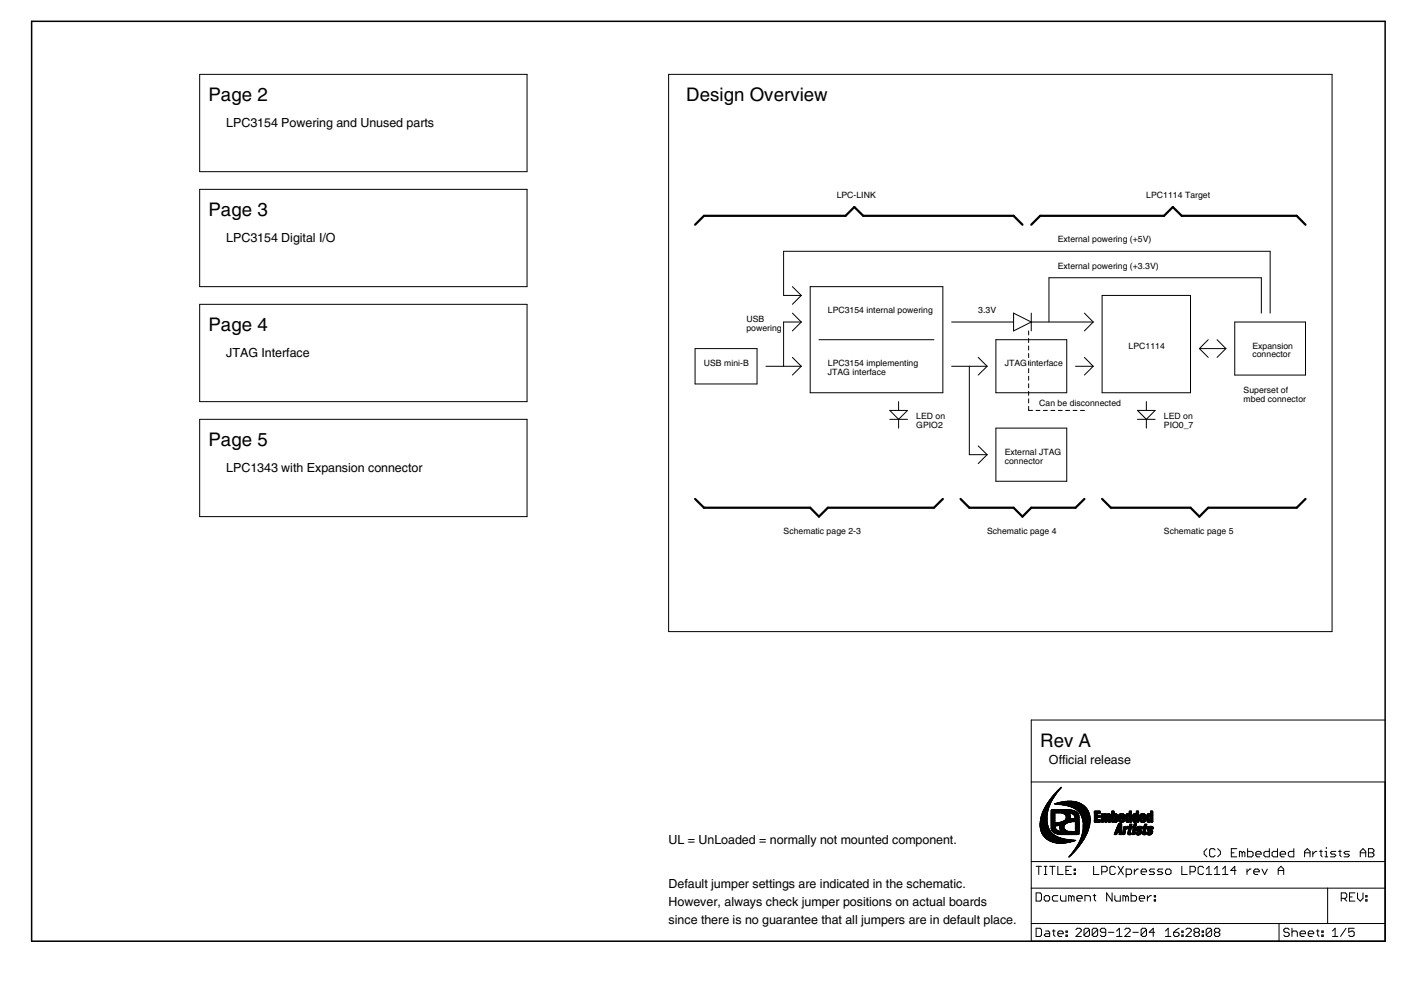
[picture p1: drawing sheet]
<svg xmlns="http://www.w3.org/2000/svg" width="297mm" height="210mm" viewBox="0 0 297 210" stroke-linecap="round" stroke-linejoin="round" font-family="sans-serif">
<defs><g id="words">
<g font-size="4.5">
<text x="43.7" y="21.1">Page 2</text>
<text x="143.8" y="21.1">Design Overview</text>
<text x="43.7" y="45.2">Page 3</text>
<text x="43.7" y="69.3">Page 4</text>
<text x="43.7" y="93.4">Page 5</text>
<text x="217.9" y="156.4">Rev A</text>
</g>
<g font-size="3">
<text x="47.4" y="26.7">LPC3154 Powering and Unused parts</text>
<text x="47.4" y="50.8">LPC3154 Digital I/O</text>
<text x="47.4" y="74.9">JTAG Interface</text>
<text x="47.4" y="99">LPC1343 with Expansion connector</text>
<text x="219.7" y="160.1">Official release</text>
<text x="140.1" y="176.8">UL = UnLoaded = normally not mounted component.</text>
<text x="140.1" y="189.8">However, always check jumper positions on actual boards</text>
<text x="140.1" y="186">Default jumper settings are indicated in the schematic.</text>
<text x="140.1" y="193.5">since there is no guarantee that all jumpers are in default place.</text>
</g>
<g font-size="2.1">
<text x="175.3" y="41.5">LPC-LINK</text>
<text x="240.1" y="41.5">LPC1114 Target</text>
<text x="221.6" y="50.8">External powering (+5V)</text>
<text x="221.6" y="56.3">External powering (+3.3V)</text>
<text x="173.4" y="65.6">LPC3154 internal powering</text>
<text x="204.9" y="65.6">3.3V</text>
<text x="156.4" y="69.3">powering</text>
<text x="156.4" y="67.5">USB</text>
<text x="147.5" y="76.7">USB mini-B</text>
<text x="173.4" y="76.7">LPC3154 implementing</text>
<text x="210.5" y="76.7">JTAG interface</text>
<text x="236.4" y="73">LPC1114</text>
<text x="262.4" y="73">Expansion</text>
<text x="262.4" y="74.9">connector</text>
<text x="173.4" y="78.6">JTAG interface</text>
<text x="260.5" y="82.3">Superset of</text>
<text x="191.9" y="87.8">LED on</text>
<text x="191.9" y="89.7">GPIO2</text>
<text x="217.7" y="85.1">Can be disconnected</text>
<text x="243.8" y="87.8">LED on</text>
<text x="243.8" y="89.7">PIO0_7</text>
<text x="260.5" y="84.1">mbed connector</text>
<text x="210.5" y="95.3">External JTAG</text>
<text x="210.5" y="97.1">connector</text>
<text x="164.1" y="111.9">Schematic page 2-3</text>
<text x="206.8" y="111.9">Schematic page 4</text>
<text x="243.8" y="111.9">Schematic page 5</text>
</g>
</g></defs>
<path d="M6.6 4.5v192.7zM6.6 4.5h283.6zM290.2 4.5v192.7zM6.6 197.2h283.6z" fill="#000" stroke="#000" stroke-width=".32"/>
<g fill="#000" stroke="#000" stroke-width=".21">
<path d="M41.8 15.6h68.6zM110.4 15.6v20.4zM140.1 15.6h138.9zM279 15.6v116.7zM41.8 39.7h68.6zM41.8 15.6v20.4zM110.4 39.7v20.3zM41.8 36h68.6zM164.1 52.6v9.3zM219.7 58.2h44.5zM164.1 52.6h102zM41.8 39.7v20.3z"/>
<path d="M41.8 63.8h68.6zM41.8 60h68.6zM110.4 63.8v20.3zM145.6 73h13zM158.6 73v7.4zM160.4 76.7h3.7zM164.1 76.7h3.8zM164.1 67.5v9.2zM164.1 67.5h3.8zM164.1 61.9h3.8zM166 74.9l1.9 1.8zM166 78.6l1.9-1.9z"/>
<path d="M166 65.6l1.9 1.9zM167.9 67.5l-1.9 1.8zM166 60l1.9 1.9zM166 63.8l1.9-1.9zM169.7 60v22.3zM171.6 71.2h24zM169.7 60h27.8zM199.3 67.5h13zM199.3 76.7h3.8zM203.1 76.7h3.7zM203.1 76.7v18.5zM204.9 74.9l1.9 1.8z"/>
<path d="M204.9 78.6l1.9-1.9zM208.6 71.2h14.9zM212.3 65.6l3.7 1.9zM212.3 67.5v1.8zM212.3 65.6v1.9zM212.3 69.3l3.7-1.8zM215.5 69.3v.9zM215.5 70.9v.9zM215.5 72.5v.8zM215.5 74.1v.8zM215.5 75.6v.9zM215.5 77.2v.9z"/>
<path d="M215.5 78.8v.9zM216 67.5h13zM216 67.5v1.8zM216 65.6v1.9zM219.7 58.2v9.3zM223.5 71.2v11.1zM225.3 76.7h3.7zM227.2 65.6l1.8 1.9zM229 67.5l-1.8 1.8zM227.2 74.9l1.8 1.8zM229 76.7l-1.8 1.9zM230.9 61.9v20.4z"/>
<path d="M230.9 61.9h18.5zM251.2 73h5.6zM253.1 71.2l-1.9 1.8zM251.2 73l1.9 1.9zM255 71.2l1.8 1.8zM256.8 73l-1.8 1.9zM258.7 67.5h14.8zM258.7 67.5v11.1zM264.2 58.2v7.4zM266.1 52.6v13zM273.5 67.5v11.1zM258.7 78.6h14.8z"/>
<path d="M41.8 63.8v20.3zM41.8 87.8h68.6zM41.8 84.1h68.6zM110.4 87.8v20.4zM145.6 73v7.4zM145.6 80.4h13zM169.7 82.3h27.8zM186.4 86h1.8zM188.2 84.1v1.9zM188.2 86h1.9zM186.4 86l1.8 1.8zM186.4 87.8h1.8z"/>
<path d="M188.2 87.8h1.9zM188.2 87.8v1.9zM190.1 86l-1.9 1.8zM197.5 60v22.3zM203.1 95.2h3.7zM204.9 93.4l1.9 1.8zM206.8 95.2l-1.9 1.9zM208.6 71.2v11.1zM208.6 89.7h14.9zM215.5 80.4v.8zM215.5 82v.8zM215.5 83.5v.9z"/>
<path d="M215.5 85.1v.9zM215.5 86h.8zM217 86h.8zM218.6 86h.8zM220.1 86h.9zM221.7 86h.8zM223.2 86h.8zM208.6 82.3h14.9zM223.5 89.7v11.1zM224.8 86h.8zM226.3 86h.9zM230.9 82.3h18.5z"/>
<path d="M238.3 86h1.8zM240.1 84.1v1.9zM240.1 86h1.9zM238.3 86l1.8 1.8zM238.3 87.8h1.8zM240.1 87.8h1.9zM240.1 87.8v1.9zM242 86l-1.9 1.8zM249.4 61.9v20.4zM41.8 87.8v20.4zM41.8 108.2h68.6zM208.6 89.7v11.1z"/>
<path d="M208.6 100.8h14.9zM140.1 15.6v116.7zM140.1 132.3h138.9zM216 150.8h74.2zM216 150.8v13zM252.2 178.4v.5zM252.2 178.4l.6-.6zM252.2 178.9l.6 .6zM253.4 178.1v1.1zM253.4 179.2l.3 .3zM253.7 177.8l-.3 .3zM253.7 179.5h.5z"/>
<path d="M253.7 177.8h.5zM254.2 179.5l.3-.3zM254.2 177.8l.3 .3zM255.1 179.5l.6-.6zM255.7 178.4v.5zM255.1 177.8l.6 .6zM257.9 177.8v1.7zM257.9 179.5h1.2zM257.9 178.6h.6zM257.9 177.8h1.2zM259.6 178.4v1.1zM259.6 178.4h.3z"/>
<path d="M259.9 178.4l.3 .2zM260.2 178.6v.9zM260.2 178.6l.3-.2zM260.5 178.4l.3 .2zM260.8 178.6v.9zM261.3 177.8v1.7zM261.3 179.5h.9zM262.2 179.5l.3-.3zM261.3 178.4h.9zM262.5 178.6v.6zM262.2 178.4l.3 .2zM263.1 178.6v.6z"/>
<path d="M263.3 178.4l-.2 .2zM263.1 179.2l.2 .3zM263.3 178.4h.6zM263.3 179.5h.6zM263.9 178.4l.3 .2zM264.2 178.6v.3zM263.1 178.9h1.1zM264.8 178.6v.6zM264.8 178.6l.2-.2zM264.8 179.2l.2 .3zM265 178.4h.9zM265.9 177.8v1.7z"/>
<path d="M265 179.5h.9zM266.5 178.6v.6zM266.7 178.4l-.2 .2zM266.5 179.2l.2 .3zM266.7 178.4h.9zM267.6 177.8v1.7zM266.7 179.5h.9zM268.2 178.6v.6zM268.2 178.6l.3-.2zM268.2 179.2l.3 .3zM268.5 178.4h.5zM268.5 179.5h.5z"/>
<path d="M269 178.4l.3 .2zM269.3 178.6v.3zM268.2 178.9h1.1zM269.9 178.6v.6zM269.9 178.6l.3-.2zM269.9 179.2l.3 .3zM270.2 178.4h.8zM271 177.8v1.7zM270.2 179.5h.8zM273.3 178.4v1.1zM273.9 177.8l-.6 .6zM273.3 178.6h1.1z"/>
<path d="M273.9 177.8l.5 .6zM274.4 178.4v1.1zM275 178.4v1.1zM275 178.9l.6-.5zM275.6 178.4h.2zM276.4 178.4h.6zM276.7 178.1v1.1zM276.7 179.2l.3 .3zM277.6 178.4h.2zM277.6 179.5h.5zM277.8 178.4v1.1zM277.8 177.5v.3z"/>
<path d="M278.7 179.5h.8zM279 178.4l-.3 .2zM278.7 178.6l.3 .3zM279 178.4h.8zM279.8 179.2l-.3 .3zM279 178.9h.5zM279.5 178.9l.3 .3zM280.4 178.4h.6zM280.7 178.1v1.1zM280.7 179.2l.3 .3zM281.5 179.5h.9zM281.8 178.4l-.3 .2z"/>
<path d="M281.5 178.6l.3 .3zM281.8 178.4h.9zM282.4 179.5l.3-.3zM281.8 178.9h.6zM282.4 178.9l.3 .3zM284.9 178.4v1.1zM284.9 178.4l.6-.6zM284.9 178.6h1.2zM285.5 177.8l.6 .6zM286.1 178.4v1.1zM286.7 177.8v1.7zM286.7 177.8h.8z"/>
<path d="M286.7 178.6h.8zM287.5 177.8l.3 .3zM287.5 178.6l.3 .3zM286.7 179.5h.8zM287.8 178.1v.3zM287.8 178.4l-.3 .2zM287.8 178.9v.3zM287.5 179.5l.3-.3zM216 163.8h74.2zM290.2 163.8v16.7zM216 197.2h51.9zM216 193.5v3.7z"/>
<path d="M216 193.5h51.9zM216 186.1v7.4zM216 180.5v5.6zM216 180.5h74.2zM216 163.8v16.7zM217 194.5v1.7zM217 196.2h.9zM217 181.5h1.2zM217 187v1.8zM217 188.8h.9zM217.6 181.5v1.7zM218.2 195.9l-.3 .3z"/>
<path d="M217 194.5h.9zM218.2 188.5l-.3 .3zM217 187h.9zM218.2 194.8v1.1zM217.9 194.5l.3 .3zM218.2 187.3v1.2zM217.9 187l.3 .3zM218.7 195.9l.3-.3zM218.7 183.2h.6zM218.7 181.5h.6zM218.7 187.9v.6zM218.7 188.5l.3 .3z"/>
<path d="M219 195h.6zM218.7 195.9l.3 .3zM219 195.6h.9zM219 181.5v1.7zM219 188.8h.6zM218.7 187.9l.3-.3zM219.6 195l.3 .3zM219.9 188.5l-.3 .3zM219 187.6h.6zM219.9 195.3v.9zM219 196.2h.9zM219.9 181.5h1.1z"/>
<path d="M219.9 187.9v.6zM219.6 187.6l.3 .3zM220.5 195h.5zM220.5 181.5v1.7zM220.5 187.9v.6zM220.5 188.5l.2 .3zM220.7 194.8v1.1zM220.7 195.9l.3 .3zM220.7 187.6l-.2 .3zM220.7 188.8h.9zM221.6 195.3v.6zM221.9 195l-.3 .3z"/>
<path d="M221.6 181.5v1.7zM221.6 183.2h1.1zM220.7 187.6h.9zM221.6 195.9l.3 .3zM221.9 195h.5zM222.1 187.6v.9zM222.1 188.5l.3 .3zM221.9 196.2h.5zM222.4 195l.3 .3zM222.4 188.8h.9zM222.7 195.3v.3zM221.6 195.6h1.1z"/>
<path d="M223.3 195h.3zM223.3 195v.3zM223.3 195.9h.3zM223.3 195.9v.3zM223.3 181.5v1.7zM223.3 183.2h1.1zM223.3 182.4h.6zM223.3 187.6v1.2zM223.6 195v.3zM223.3 195.3h.3zM223.6 195.9v.3zM223.3 196.2h.3z"/>
<path d="M223.9 187.6v1.2zM223.9 187.6h.3zM224.2 187.6l.2 .3zM223.3 181.5h1.1zM224.4 187.9v.9zM224.4 187.9l.3-.3zM224.7 187.6l.3 .3zM225 182.1h.3zM225 182.1v.3zM225 182.9h.3zM225 182.9v.3zM225 187.9v.9z"/>
<path d="M225.3 182.1v.3zM225 182.4h.3zM225.3 182.9v.3zM225 183.2h.3zM226.5 195l-1.1 1.2zM225.6 187.9v.6zM225.6 187.9l.2-.3zM225.7 194.5l-.3 .3zM225.6 188.5l.2 .3zM225.8 187.6h.6zM225.7 194.5h.5zM225.8 188.8h.6z"/>
<path d="M226.4 187.6l.3 .3zM225.4 196.2h1.1zM226.5 194.8v.2zM226.2 194.5l.3 .3zM226.7 187.9v.3zM225.6 188.2h1.1zM227.1 194.8v1.1zM227.1 194.8l.3-.3zM227.1 195.9l1.1-1.1zM227.3 187.6v1.2zM227.3 187.6h.8zM227.4 194.5h.5z"/>
<path d="M227.1 195.9l.3 .3zM227.9 194.5l.3 .3zM227.4 196.2h.5zM228.1 187.6l.3 .3zM228.2 194.8v1.1zM228.2 195.9l-.3 .3zM228.4 187.9v.9zM228.8 194.8v1.1zM229.1 194.5l-.3 .3zM228.8 195.9l1.1-1.1zM229 187.6h.6zM229.1 194.5h.5z"/>
<path d="M228.8 195.9l.3 .3zM229.1 181.5v1.7zM229.1 183.2h1.1zM229.3 187.3v1.2zM229.3 188.5l.3 .3zM229.6 194.5l.3 .3zM229.1 196.2h.5zM229.9 194.8v1.1zM229.9 195.9l-.3 .3zM230.5 195.9l.3 .3zM230.5 194.8v.2zM230.5 195l.3 .3z"/>
<path d="M230.8 196.2h.6zM230.8 194.5l-.3 .3zM230.8 195.3h.8zM230.8 181.5v1.7zM230.8 181.5h.8zM231.6 195.9l-.2 .3zM230.8 194.5h.6zM231.6 194.8v1.1zM231.4 194.5l.2 .3zM231.6 181.5l.3 .3zM230.8 182.6h.8zM231.8 187v1.8z"/>
<path d="M231.8 187l1.2 1.8zM231.9 181.8v.6zM231.9 182.4l-.3 .2zM232.2 195.3h1.1zM232.5 181.8v1.1zM232.5 182.9l.3 .3zM232.8 181.5l-.3 .3zM232.8 183.2h.5zM233 187v1.8zM232.8 181.5h.5zM233.6 182.9l-.3 .3zM233.5 187.6v.9z"/>
<path d="M233.5 188.5l.3 .3zM233.3 181.5l.3 .3zM233.8 188.8h.9zM233.9 195l.6-.5zM233.9 196.2h1.1zM234.2 181.5l1.1 1.7zM234.5 194.5v1.7zM234.7 187.6v1.2zM235.2 187.6v1.2zM235.2 187.6h.3zM235.3 181.5l-1.1 1.7zM235.5 187.6l.3 .3z"/>
<path d="M235.6 196.2l1.1-1.2zM235.8 187.9v.9zM235.8 187.9l.3-.3zM235.9 194.5l-.3 .3zM235.9 182.1v1.7zM235.9 182.1h.8zM236.1 187.6l.3 .3zM236.4 187.9v.9zM235.9 194.5h.6zM235.6 196.2h1.1zM236.7 194.8v.2zM236.5 194.5l.2 .3z"/>
<path d="M236.7 182.1l.3 .3zM235.9 183.2h.8zM236.9 187v1.8zM236.9 188.8h.9zM237 182.4v.5zM237 182.9l-.3 .3zM237.3 195.3h1.2zM237.6 182.1v1.1zM237.6 182.6l.6-.5zM238.1 188.5l-.3 .3zM236.9 187.6h.9zM238.1 187.9v.6z"/>
<path d="M237.8 187.6l.3 .3zM238.2 182.1h.3zM238.7 187.9v.6zM238.7 187.9l.2-.3zM238.7 188.5l.2 .3zM238.9 187.6h.6zM239 194.8v1.1zM239.3 194.5l-.3 .3zM239 195.9l1.2-1.1zM239 182.4v.5zM239.3 182.1l-.3 .3zM239.3 194.5h.6z"/>
<path d="M239 195.9l.3 .3zM239 182.9l.3 .3zM239.3 182.1h.6zM238.9 188.8h.6zM239.5 187.6l.3 .3zM239.8 187.9v.3zM238.7 188.2h1.1zM239.9 194.5l.3 .3zM239.3 196.2h.6zM239.3 183.2h.6zM239.9 182.1l.3 .3zM240.2 194.8v1.1z"/>
<path d="M240.2 195.9l-.3 .3zM240.2 182.4v.2zM239 182.6h1.2zM240.3 187.6v1.2zM240.3 188.2l.6-.6zM240.7 195.3h1.2zM240.7 183.2h.9zM241 182.1l-.3 .3zM240.9 187.6h.3zM240.7 182.4l.3 .2zM241 182.1h.9zM241.6 194.5v1.7z"/>
<path d="M241.6 194.5l-.9 .8zM241.9 182.9l-.3 .3zM241 182.6h.6zM241.8 187.6h.3zM241.8 187.6v.3zM241.8 188.5h.3zM241.8 188.5v.3zM241.6 182.6l.3 .3zM242.1 187.6v.3zM241.8 187.9h.3zM242.1 188.5v.3zM241.8 188.8h.3z"/>
<path d="M242.4 183.2h.9zM242.4 182.4l.3-.3zM242.4 182.4l.3 .2zM242.7 182.1h.9zM243.3 183.2l.3-.3zM242.7 182.6h.6zM243.3 182.6l.3 .3zM244.1 195l.6-.5zM244.1 196.2h1.2zM244.2 182.4v.5zM244.2 182.9l.2 .3zM244.4 183.2h.6z"/>
<path d="M244.4 182.1l-.2 .3zM244.7 194.5v1.7zM245 183.2l.3-.3zM244.4 182.1h.6zM245.3 182.4v.5zM245 182.1l.3 .3zM245.9 195.3v.6zM245.9 195.9l.2 .3zM246.1 196.2h.6zM245.9 195.3l.5-.5zM246.7 196.2l.3-.3zM245.9 195.3h.8z"/>
<path d="M246.4 194.8l.6-.3zM247 195.6v.3zM246.7 195.3l.3 .3zM247.6 195h.2zM247.6 195v.3zM247.6 195.9h.2zM247.6 195.9v.3zM247.6 181.5v1.7zM247.6 183.2h1.1zM247.8 195v.3zM247.6 195.3h.2zM247.8 195.9v.3z"/>
<path d="M247.6 196.2h.2zM248.4 196.2l1.2-1.2zM248.7 194.5l-.3 .3zM248.7 194.5h.6zM249.3 181.5v1.7zM249.3 181.5h.8zM248.4 196.2h1.2zM249.6 194.8v.2zM249.3 194.5l.3 .3zM250.1 194.8l.3-.3zM250.1 195.6v.3zM250.1 195.6l.3-.3z"/>
<path d="M250.1 194.8v.2zM250.1 181.5l.3 .3zM249.3 182.6h.8zM250.4 194.5h.6zM250.1 195.9l.3 .3zM250.1 195l.3 .3zM250.4 195.3h.6zM250.4 181.8v.6zM250.4 182.4l-.3 .2zM251 194.5l.2 .3zM251 195.3l.2 .3zM250.4 196.2h.6z"/>
<path d="M251 181.8v1.1zM251 182.9l.3 .3zM251.2 194.8v.2zM251.2 195l-.2 .3zM251.2 195.6v.3zM251.2 195.9l-.2 .3zM251.3 181.5l-.3 .3zM251.3 183.2h.5zM251.8 195h.3zM251.8 195v.3zM251.8 195.9h.3zM251.8 195.9v.3z"/>
<path d="M251.3 181.5h.5zM252.1 182.9l-.3 .3zM252.1 195v.3zM251.8 195.3h.3zM252.1 195.9v.3zM251.8 196.2h.3zM251.8 181.5l.3 .3zM252.7 194.8v1.1zM252.7 194.8l.3-.3zM252.7 195.9l1.1-1.1zM252.7 182.1l.6-.6zM252.7 183.2h1.1z"/>
<path d="M253 194.5h.5zM252.7 195.9l.3 .3zM253.3 181.5v1.7zM253.5 194.5l.3 .3zM253 196.2h.5zM253.8 194.8v1.1zM253.8 195.9l-.3 .3zM254.7 194.5l-.3 .3zM254.4 195.6v.3zM254.7 195.3l-.3 .3zM254.4 194.8v.2zM254.4 182.1l.6-.6z"/>
<path d="M254.4 183.2h1.1zM254.7 194.5h.5zM254.4 195.9l.3 .3zM254.4 195l.3 .3zM254.7 195.3h.5zM255 181.5v1.7zM255.2 194.5l.3 .3zM255.2 195.3l.3 .3zM254.7 196.2h.5zM255.5 194.8v.2zM255.2 195.3l.3-.3zM255.5 195.6v.3z"/>
<path d="M255.2 196.2l.3-.3zM256.1 182.1l.6-.6zM256.1 183.2h1.1zM256.7 181.5v1.7zM257.8 182.4h1.1zM258.7 181.5v1.7zM258.7 181.5l-.9 .9zM261.2 182.1v1.1zM261.8 182.1l-.6 .5zM261.8 182.1h.3zM262.6 182.4v.5zM262.6 182.4l.3-.3z"/>
<path d="M262.6 182.9l.3 .3zM262.9 182.1h.6zM262.9 183.2h.6zM263.5 182.1l.3 .3zM263.8 182.4v.2zM262.6 182.6h1.2zM264.4 182.1l.5 1.1zM265.5 182.1l-.6 1.1zM267.8 182.1v1.1zM267.8 182.1l.5-.6zM267.8 182.4h1.1zM267.9 193.5v3.7z"/>
<path d="M267.9 193.5h10.2zM267.9 197.2h22.3zM268.3 181.5l.6 .6zM268.9 182.1v1.1zM268.9 194.8v.2zM268.9 195l.3 .3zM269.2 194.5l-.3 .3zM269.2 195.3h.6zM268.9 195.9l.3 .3zM269.2 194.5h.6zM269.8 195.3l.3 .3zM269.2 196.2h.6z"/>
<path d="M269.8 194.5l.3 .3zM270.1 195.6v.3zM270.1 195.9l-.3 .3zM270.6 194.5v1.7zM270.6 195.3l.3-.3zM270.9 195h.6zM271.5 195l.3 .3zM271.8 195.3v.9zM272.3 195.3v.6zM272.3 195.3l.3-.3zM272.3 195.9l.3 .3zM272.6 195h.6z"/>
<path d="M272.6 196.2h.6zM273.2 195l.3 .3zM273.5 195.3v.3zM272.3 195.6h1.2zM274 195.3v.6zM274 195.3l.3-.3zM274 195.9l.3 .3zM274.3 195h.6zM274.3 196.2h.6zM274.9 195l.3 .3zM275.2 195.3v.3zM274 195.6h1.2z"/>
<path d="M275.8 195h.5zM276 194.8v1.1zM276 195.9l.3 .3zM276.9 195h.3zM276.9 195v.3zM276.9 195.9h.3zM276.9 195.9v.3zM277.2 195v.3zM276.9 195.3h.3zM277.2 195.9v.3zM276.9 196.2h.3zM278.1 186.1v7.4z"/>
<path d="M216 186.1h62.1zM278.1 193.5h12.1zM279.7 194.5l-.6 .5zM279.1 196.2h1.1zM279.7 194.5v1.7zM282 194.5l-1.2 1.7zM281 187v1.8zM281 187h.8zM281.5 188.2l.6 .6zM281.8 187l.3 .3zM281 188.2h.8zM282.1 187.3v.6z"/>
<path d="M282.1 187.9l-.3 .3zM282.5 194.5v.8zM282.5 195.3l.6-.3zM282.7 187v1.8zM282.7 188.8h1.1zM282.7 187.9h.6zM282.5 195.9l.3 .3zM283.1 195h.3zM283.4 195l.3 .3zM282.8 196.2h.6zM282.5 194.5h1.2zM283.7 195.3v.6z"/>
<path d="M283.7 195.9l-.3 .3zM282.7 187h1.1zM284.4 187v1.2zM284.4 188.2l.5 .6zM284.9 188.8l.6-.6zM285.5 187v1.2zM286.1 187.6h.3zM286.1 187.6v.3zM286.1 188.5h.3zM286.1 188.5v.3zM286.4 187.6v.3zM286.1 187.9h.3z"/>
<path d="M286.4 188.5v.3zM286.1 188.8h.3zM278.1 186.1h12.1zM290.2 186.1v7.4zM290.2 193.5v3.7zM290.2 180.5v5.6z"/>
</g>
<g fill="#000" stroke="#000" stroke-width=".21">
<path d="M217.9 173.1h1.6zM217.9 173l1.6 .1zM217.9 173h1.6zM217.9 172.9l1.6 .1zM217.9 172.9h1.6zM217.9 172.8l1.6 .1zM217.9 172.8h1.5zM217.9 172.7l1.5 .1zM217.9 172.7h1.5zM217.9 172.6l1.5 .1zM217.9 172.6h1.5zM217.9 172.5l1.5 .1z"/>
<path d="M217.9 172.5h1.5zM217.9 172.4l1.5 .1zM217.9 173.2h1.6zM217.9 173.1l1.6 .1zM217.9 173.4l1.7 .1zM217.9 173.4h1.7zM217.9 173.3l1.7 .1zM217.9 173.3h1.7zM217.9 173.2l1.7 .1zM217.9 173.2h1.7zM217.9 172.4h1.5zM217.9 172.3l1.5 .1z"/>
<path d="M217.9 172.3h1.5zM217.9 172.2l1.5 .1zM217.9 172.2h1.5zM217.9 172.1l1.4 .1zM217.9 172.1h1.4zM217.9 172l1.4 .1zM218 173.6l1.7 .1zM218 173.6h1.7zM218 173.5l1.7 .1zM218 173.5h1.7zM218 173.5h1.6zM218 172h1.3z"/>
<path d="M218 171.9l1.3 .1zM218 171.9h1.3zM218 171.8l1.3 .1zM218 171.8h1.3zM218 173.8h1.8zM218 173.7l1.8 .1zM218 173.7h1.8zM218 171.7l1.3 .1zM218 171.7h1.3zM218 171.6l1.3 .1zM218 171.6h1.3zM218 173.9h1.9z"/>
<path d="M218 173.8l1.8 .1zM218 171.5l1.3 .1zM218 171.5h1.3zM218 171.4l1.3 .1zM218 171.4h1.3zM218 174.1h2zM218 174l1.9 .1zM218 174h1.9zM218.1 173.9l1.8 .1zM218.1 171.3l1.2 .1zM218.1 171.3h1.2zM218.1 171.2l1.2 .1z"/>
<path d="M218.1 174.1h1.9zM218.1 171.2h1.2zM218.1 171.1l1.2 .1zM218.1 171.1h1.2zM218.1 174.1l1.9 .1zM218.1 174.2h2zM218.1 171l1.2 .1zM218.1 171h1.2zM218.1 170.9l1.2 .1zM218.1 174.2l2 .1zM218.2 174.3h2zM218.2 170.9h1.1z"/>
<path d="M218.2 170.8l1.1 .1zM218.2 174.4l2.1 .1zM218.2 174.4h2zM218.2 174.3l2 .1zM218.2 170.8h1.1zM218.2 170.8h1.2zM218.2 170.7l1.2 .1zM218.2 174.5h2.1zM218.2 170.7h1.2zM218.2 170.6l1.2 .1zM218.2 170.6h1.2zM218.3 174.6h2.1z"/>
<path d="M218.3 174.5l2.1 .1zM218.3 170.6h1.1zM218.3 170.5l1.1 .1zM218.3 170.5h1.1zM218.3 174.6l2.2 .1zM218.3 174.6h2.2zM218.3 170.4l1.1 .1zM218.3 170.4h1.1zM218.3 174.7h2.2zM218.3 170.3l1.1 .1zM218.3 170.3h1.1zM218.4 174.7l2.2 .1z"/>
<path d="M218.4 170.2l1 .1zM218.4 170.2h1zM218.4 174.8h2.2zM218.4 174.8l2.3 .1zM218.4 170.1l1 .1zM218.4 170.1h1zM218.4 174.8h2.3zM218.5 174.9h2.3zM218.5 170.1h.9zM218.5 170l1 .1zM218.5 174.9l2.4 .1zM218.5 170h1z"/>
<path d="M218.5 169.9l1 .1zM218.5 175h2.4zM218.5 169.9h1zM218.5 169.8l1 .1zM218.6 175l2.5 .1zM218.6 175l2.4 .1zM218.6 169.8h.9zM218.6 175.1h2.5zM218.6 169.7l.9 .1zM218.6 169.7h.9zM218.7 175.1l2.5 .1zM218.7 169.7h.8z"/>
<path d="M218.7 169.6l.8 .1zM218.7 175.2h2.6zM218.7 169.6h.9zM218.7 169.5l.9 .1zM218.7 169.5h.9zM218.8 175.3h2.7zM218.8 175.2l2.6 .1zM218.8 169.4l.8 .1zM218.8 169.4h.8zM218.8 175.3l2.8 .1zM218.8 169.3l.8 .1zM218.8 175.3l2.9 .1z"/>
<path d="M218.8 169.3h.8zM218.8 169.2l.8 .1zM218.9 175.4h2.9zM218.9 169.2h.8zM218.9 175.4l3 .1zM218.9 169.1l.8 .1zM218.9 169.1h.8zM218.9 175.5h3.1zM219 175.5h3.1zM219 169l.7 .1zM219 169h.8zM219 168.9l.8 .1z"/>
<path d="M219 175.5l3.2 .1zM219.1 175.6h3.2zM219.1 168.9h.7zM219.1 168.8l.7 .1zM219.1 168.8h.7zM219.1 175.6l3.4 .1zM219.1 168.7l.7 .1zM219.2 168.7h.7zM219.2 175.6l3.4 .1zM219.2 175.7h3.6zM219.2 168.6l.7 .1zM219.2 175.7l3.7 .1z"/>
<path d="M219.2 168.6h.7zM219.2 168.5l.7 .1zM219.3 168.5l.6 .1zM219.3 168.5h.6zM219.3 175.8h3.8zM219.3 168.4l.7 .1zM219.4 175.8l4 .1zM219.4 168.4h.6zM219.4 175.8l4.2 .1zM219.4 168.3l.6 .1zM219.4 168.2l.6 .1zM219.4 168.3h.6z"/>
<path d="M219.5 168.2l.5 .1zM219.5 175.9h4.3zM219.5 168.2h.6zM219.5 168.1l.6 .1zM219.5 175.9l4.6 .1zM219.5 168.1h.6zM219.6 176h4.9zM219.6 168.1h.5zM219.6 168l.6 .1zM219.6 168h.6zM219.6 176h5.4zM219.6 167.9l.6 .1z"/>
<path d="M219.7 176l5.7 .1zM219.7 167.9h.5zM219.7 167.8l.5 .1zM219.7 167.8h.6zM219.8 176.1h5.5zM219.8 167.8h.5zM219.8 167.7l.5 .1zM219.8 176.1h5.4zM219.8 167.7h.5zM219.8 167.6l.5 .1zM219.9 167.6l.5 .1zM219.9 176.1l5.2 .1z"/>
<path d="M219.9 167.6h.5zM219.9 167.5l.5 .1zM219.9 167.5h.5zM220 176.2h4.9zM220 167.5h.5zM220 167.4l.5 .1zM220 167.4h.5zM220 176.2l4.8 .1zM220.1 167.3l.4 .1zM220.1 167.3l.5 .1zM220.1 167.3h.5zM220.1 176.3h4.6z"/>
<path d="M220.1 167.2l.5 .1zM220.2 167.2h.4zM220.2 173.6h.9zM220.2 173.5l.9 .1zM220.2 173.5h.9zM220.2 173.4l.8 .1zM220.2 173.4h.8zM220.2 173.3l.8 .1zM220.2 173l.8 .1zM220.2 173h1zM220.2 173h1.3zM220.2 172.9l1.6 .1z"/>
<path d="M220.2 172.9h1.8zM220.2 172.8l2.8 .1zM220.2 172.8h2.8zM220.2 172.7h2.9zM220.2 172.6l3 .1zM220.2 172.6h3zM220.2 172.5l3 .1zM220.2 172.5l3.1 .1zM220.2 172.4h3.3zM220.2 172.4h3.4zM220.2 172.3h.8zM220.2 172.2l.8 .1z"/>
<path d="M220.2 172.2h.8zM220.2 172.1l.8 .1zM220.2 172.1h.8zM220.2 172l.8 .1zM220.2 172h.8zM220.2 171.9l.8 .1zM220.2 171.9h.8zM220.2 171.8l.8 .1zM220.2 171.8h.8zM220.2 171.7l.8 .1zM220.2 171.7h.8zM220.2 171.6l.8 .1z"/>
<path d="M220.2 171.6h.8zM220.2 171.5l.8 .1zM220.2 171.5h.8zM220.2 171.4l.8 .1zM220.2 171.4h.8zM220.2 171.3l.8 .1zM220.2 171.3h.8zM220.2 171.2l.8 .1zM220.2 171.2h.8zM220.2 171.1l.8 .1zM220.2 171.1h.8zM220.2 171l.8 .1z"/>
<path d="M220.2 171h.8zM220.2 170.9l.8 .1zM220.2 170.9h.8zM220.2 170.8l.8 .1zM220.2 170.8h.8zM220.2 170.7l.8 .1zM220.2 170.7h.8zM220.2 170.6l.8 .1zM220.2 170.6h.8zM220.2 170.5l.8 .1zM220.2 170.5h.8zM220.2 170.4l.8 .1z"/>
<path d="M220.2 170.4h.8zM220.2 170.3l.8 .1zM220.2 170.3h.8zM220.2 170.2h5.5zM220.2 170.2h5.4zM220.2 170.1l5.4 .1zM220.2 170l5.2 .1zM220.2 170h5.2zM220.2 169.9l5.1 .1zM220.2 169.8l4.8 .1zM220.2 169.8h4.6zM220.2 169.7l4.4 .1z"/>
<path d="M220.2 169.7h4.3zM220.2 167.2h.5zM220.2 173.3h.8zM220.2 173.2l.8 .1zM220.2 173.2h.8zM220.2 173.1l.8 .1zM220.2 173.1h.8zM220.2 172.7l2.9 .1zM220.2 172.5h3.2zM220.2 172.4l3.2 .1zM220.2 172.3l.8 .1zM220.2 170.2l.8 .1z"/>
<path d="M220.2 170.1h5.3zM220.2 169.9h5zM220.2 169.9h4.9zM220.2 169.8h4.7zM220.2 176.3h4.4zM220.2 173.7l1.1 .1zM220.2 173.7h1zM220.2 173.6l1 .1zM220.2 167.1l.5 .1zM220.3 173.8h1zM220.3 167.1h.4zM220.3 167l.4 .1z"/>
<path d="M220.3 173.8l1.1 .1zM220.3 173.9h1.1zM220.3 173.9l1.2 .1zM220.3 169.7h3.9zM220.3 167h.5zM220.4 176.3l4 .1zM220.4 173.9h1.1zM220.4 174l1.3 .1zM220.4 174h1.2zM220.4 166.9l.4 .1zM220.4 166.9h.4zM220.4 176.4h3.8z"/>
<path d="M220.4 174.1h1.4zM220.5 174.1h1.5zM220.5 166.8l.4 .1zM220.5 174.1l1.7 .1zM220.5 174.2h3.9zM220.5 166.8h.4zM220.5 174.2h5.5zM220.6 176.4h3.5zM220.6 174.2l5.4 .1zM220.6 166.7l.4 .1zM220.6 166.7h.3zM220.6 166.6l.4 .1z"/>
<path d="M220.6 174.3h5.4zM220.6 169.6l3.3 .1zM220.6 166.6h.4zM220.7 176.4l3.2 .1zM220.7 174.3h5.3zM220.7 166.6h.3zM220.7 174.3l5.3 .1zM220.7 166.5l.4 .1zM220.7 166.5h.4zM220.8 166.5h.3zM220.8 166.4l.3 .1zM220.8 174.4h5.2z"/>
<path d="M220.8 176.5h2.9zM220.8 174.4l5.2 .1zM220.8 166.4h.4zM220.9 168.4h5.6zM220.9 166.3l.3 .1zM220.9 174.5h5.1zM220.9 166.3h.3zM221 176.5l2.5 .1zM221 174.5h5zM221 168.4l5.5 .1zM221 168.4h5.4zM221 166.2l.3 .1z"/>
<path d="M221 170.2l4.7 .1zM221 166.2h.3zM221.1 174.5l4.9 .1zM221.1 166.2h.2zM221.1 166.1l.3 .1zM221.1 166.1h.3zM221.1 168.3l5.3 .1zM221.1 174.6h4.9zM221.2 176.6h2.1zM221.2 166l.2 .1zM221.2 166h.3zM221.2 174.6h4.8z"/>
<path d="M221.2 168.3h5.1zM221.2 165.9l.3 .1zM221.3 165.9h.2zM221.3 168.2l4.9 .1zM221.4 174.6l4.6 .1zM221.4 165.8l.2 .1zM221.4 165.8h.2zM221.4 176.6h1.5zM221.4 165.7l.3 .1zM221.5 174.7h4.5zM221.5 168.2l4.6 .1zM221.5 165.7h.2z"/>
<path d="M221.5 172.3l2.2 .1zM221.5 168.5h5.1zM221.6 165.6l.2 .1zM221.6 165.6h.2zM221.6 168.2h4.4zM221.6 165.5l.2 .1zM221.7 174.7l4.3 .1zM221.7 165.5h.1zM221.7 165.5h.2zM221.7 165.4l.2 .1zM221.8 168.1l4.2 .1zM221.8 165.4h.1z"/>
<path d="M221.8 176.6l.7 .1zM221.8 165.4h.2zM221.8 174.8h4.2zM221.8 172.3h2zM221.9 165.3l.1 .1zM221.9 168.5l4.8 .1zM221.9 168.1h3.9zM221.9 165.3h.1zM221.9 165.2l.2 .1zM222 165.2h.1zM222 173.3h.8zM222 173.2l.8 .1z"/>
<path d="M222 173.2h.8zM222 173.5l.9 .1zM222 173.5h.9zM222 173.4l.9 .1zM222 173.4h.9zM222 173.3l.9 .1zM222 173.2h.9zM222 173.1l.9 .1zM222 173.1h.9zM222 173l.9 .1zM222 173h.9zM222.1 173.7h.9z"/>
<path d="M222.1 173.6l.8 .1zM222.1 173.6h.8zM222.1 172.9l.8 .1zM222.1 172.9h.8zM222.1 172.2l1.9 .1zM222.1 168.1h3.6zM222.1 165.1l.1 .1zM222.1 174.8h3.6zM222.1 173.8h1zM222.1 173.7l1 .1zM222.1 165.1h.1zM222.1 173.8l1.1 .1z"/>
<path d="M222.1 173.9h1.1zM222.2 173.9h1zM222.2 168l3.4 .1zM222.2 174h1.2zM222.2 173.9l1.1 .1zM222.2 172.2l1.9 .1zM222.2 168.5l4.5 .1zM222.2 174l1.2 .1zM222.3 174.1h1.2zM222.3 174.1l1.5 .1zM222.3 174.1h1.3zM222.3 172.2h2z"/>
<path d="M222.4 170.3h3.3zM222.4 168h3.1zM222.5 172.1l2 .1zM222.5 168.6h4.3zM222.5 170.3h1.4zM222.6 172.1h2.4zM222.6 167.9l2.7 .1zM222.7 172.1h3.3zM222.7 170.3l1.3 .1zM222.7 172l3.3 .1zM222.7 170.4h1.3zM222.8 168.6l4 .1z"/>
<path d="M222.8 172h3.2zM222.8 170.4l1.2 .1zM222.8 167.9l2.4 .1zM222.9 171.9l3.1 .1zM222.9 170.5h1.1zM223 171.9h3zM223 168.7h3.9zM223 170.5l1 .1zM223.1 171.8l2.9 .1zM223.1 170.6h1zM223.1 171.8h2.9zM223.1 167.9h1.9z"/>
<path d="M223.1 170.6l1 .1zM223.2 170.7h.9zM223.2 171.7l2.8 .1zM223.2 168.7h3.7zM223.2 171.7h2.8zM223.2 171.6l2.8 .1zM223.2 170.8h1zM223.2 170.7l.9 .1zM223.3 171.6h2.7zM223.3 171.5l.9 .1zM223.3 170.9h.9zM223.3 170.8l.9 .1z"/>
<path d="M223.3 171.5h.9zM223.3 171.4l.9 .1zM223.3 170.9l.9 .1zM223.4 171.4h.8zM223.4 171.3l.8 .1zM223.4 171.3h.8zM223.4 171.2l.8 .1zM223.4 171.2h.8zM223.4 171.1l.8 .1zM223.4 171.1h.8zM223.4 171l.8 .1zM223.4 171h.8z"/>
<path d="M223.4 168.7l3.6 .1zM223.5 167.8l1.1 .1zM223.5 168.8h3.6zM223.7 168.8h3.4zM223.8 168.8l3.3 .1zM223.9 168.9h3.3zM224.1 168.9l3.1 .1zM224.1 179.2l.1 .1zM224.1 179.2l.2 .1zM224.1 170.3h1.7zM224.2 179.2h.1zM224.2 179.1l.2 .1z"/>
<path d="M224.2 169h3zM224.2 179.1h.2zM224.3 179.1h.1zM224.3 179l.2 .1zM224.3 169h3zM224.3 179h.2zM224.3 170.3l1.5 .1zM224.4 178.9l.1 .1zM224.4 171.5l1.6 .1zM224.4 169l2.9 .1zM224.4 178.9l.2 .1zM224.4 178.9h.2z"/>
<path d="M224.4 170.4h1.4zM224.5 178.8l.1 .1zM224.5 178.8h.2zM224.5 169.1h2.9zM224.5 178.7l.2 .1zM224.5 170.4l1.3 .1zM224.6 169.1h2.8zM224.6 178.7h.2zM224.6 178.6l.2 .1zM224.6 178.6l.3 .1zM224.6 171.5h1.4zM224.6 170.5h1.3z"/>
<path d="M224.7 178.6h.2zM224.7 178.5l.2 .1zM224.7 169.1l2.7 .1zM224.7 178.5h.3zM224.7 170.5h1.2zM224.8 178.5h.2zM224.8 178.4l.2 .1zM224.8 170.5l1.1 .1zM224.8 169.2h2.7zM224.8 178.4h.3zM224.9 170.6h1zM224.9 178.3l.2 .1z"/>
<path d="M224.9 178.3h.3zM224.9 171.5h1.1zM224.9 170.6l1.1 .1zM224.9 178.2l.3 .1zM224.9 169.2l2.6 .1zM224.9 178.2h.3zM225 178.2h.3zM225 178.1l.3 .1zM225 170.7l1 .1zM225 170.7h1zM225 169.3h2.5zM225 178.1h.3z"/>
<path d="M225 170.8h1zM225 169.3l2.6 .1zM225.1 178.1h.3zM225.1 178l.3 .1zM225.1 170.8h.9zM225.1 178h.3zM225.1 170.9h.9zM225.1 170.8l.9 .1zM225.1 169.4h2.5zM225.1 177.9l.4 .1zM225.1 171h.9zM225.1 170.9l.9 .1z"/>
<path d="M225.2 177.9h.3zM225.2 177.9h.4zM225.2 172.1h.8zM225.2 171.4l.8 .1zM225.2 171.4h.8zM225.2 171.3l.8 .1zM225.2 171.2h.8zM225.2 171.1l.8 .1zM225.2 171.1h.8zM225.2 171l.8 .1zM225.2 169.4h2.5zM225.2 177.8l.4 .1z"/>
<path d="M225.2 171.3h.8zM225.2 171.2l.8 .1zM225.2 177.8h.4zM225.2 169.4l2.4 .1zM225.3 172.1l.7 .1zM225.3 177.7l.4 .1zM225.3 174.2h.7zM225.3 174.1l.7 .1zM225.3 174.1h.7zM225.3 174l.7 .1zM225.3 174h.7zM225.3 173.9l.7 .1z"/>
<path d="M225.3 173.9h.7zM225.3 173.8l.7 .1zM225.3 173.8h.7zM225.3 173.7l.7 .1zM225.3 173.7h.7zM225.3 173.6l.7 .1zM225.3 173.6h.7zM225.3 173.5l.7 .1zM225.3 173.5h.7zM225.3 173.4l.7 .1zM225.3 173.4h.7zM225.3 173.3l.7 .1z"/>
<path d="M225.3 173.3h.7zM225.3 173.2l.7 .1zM225.3 173.2h.7zM225.3 173.1l.7 .1zM225.3 173.1h.7zM225.3 173l.7 .1zM225.3 173h.7zM225.3 172.9l.7 .1zM225.3 172.9h.7zM225.3 172.8l.7 .1zM225.3 172.8h.7zM225.3 172.7l.7 .1z"/>
<path d="M225.3 172.7h.7zM225.3 172.6l.7 .1zM225.3 172.6h.7zM225.3 172.5l.7 .1zM225.3 172.5h.7zM225.3 172.4l.7 .1zM225.3 172.4h.7zM225.3 172.3l.7 .1zM225.3 172.3h.7zM225.3 172.2l.7 .1zM225.3 172.2h.7zM225.3 169.5h2.4z"/>
<path d="M225.3 177.7h.4zM225.3 177.6l.4 .1zM225.4 169.5h2.3zM225.4 177.6h.4zM225.4 177.5l.4 .1zM225.4 169.5l2.4 .1zM225.4 177.5h.4zM225.5 177.5h.4zM225.5 177.4l.4 .1zM225.5 169.6h2.3zM225.5 177.4h.4zM225.5 169.6l2.3 .1z"/>
<path d="M225.5 177.4h.5zM225.5 177.3l.5 .1zM225.6 169.7h2.2zM225.6 177.3h.4zM225.6 177.2h.5zM225.6 177.2l.4 .1zM225.6 169.7h2.3zM225.6 169.7l2.3 .1zM225.7 177.1l.4 .1zM225.7 177.1h.4zM225.7 169.8h2.2zM225.7 177.1h.5z"/>
<path d="M225.7 177l.5 .1zM225.8 177h.4zM225.8 169.8l2.1 .1zM225.8 176.9l.5 .1zM225.8 176.9h.5zM225.8 169.9h2.2zM225.8 169.9h2.1zM225.8 176.8l.6 .1zM225.9 176.8h.5zM225.9 169.9l2.1 .1zM225.9 176.7l.5 .1zM225.9 176.7h.5z"/>
<path d="M225.9 170h2.1zM226 176.7h.5zM226 176.6l.5 .1zM226 170l2 .1zM226 176.6h.5zM226 170.1h2zM226 176.5l.6 .1zM226 176.5h.6zM226.1 176.4l.5 .1zM226.1 176.4h.6zM226.1 170.1l1.9 .1zM226.1 176.3l.6 .1z"/>
<path d="M226.1 170.2h2zM226.1 170.2h1.9zM226.1 176.3h.7zM226.1 176.3h.6zM226.1 170.2l2 .1zM226.2 176.2l.6 .1zM226.2 176.2h.6zM226.2 170.3h1.9zM226.2 176.1l.6 .1zM226.2 176.1h.6zM226.2 170.3l2 .1zM226.2 170.3h2z"/>
<path d="M226.2 170.4h2zM226.3 176.1h.6zM226.3 176l.6 .1zM226.3 176h.6zM226.3 175.9l.7 .1zM226.3 170.5h1.9zM226.3 170.4l1.9 .1zM226.3 175.9h.7zM226.3 175.8l.7 .1zM226.4 175.8l.6 .1zM226.4 175.8h.7zM226.4 175.7l.7 .1z"/>
<path d="M226.4 170.6h1.8zM226.4 170.5l1.8 .1zM226.4 175.7h.7zM226.4 175.6l.7 .1zM226.4 170.6l1.9 .1zM226.4 175.6h.8zM226.4 175.5l.8 .1zM226.4 170.7h1.8zM226.5 175.5h.7zM226.5 170.8h1.7zM226.5 170.7l1.7 .1zM226.5 175.4l.7 .1z"/>
<path d="M226.5 175.4h.8zM226.5 175.3l.8 .1zM226.5 170.9h1.8zM226.5 170.8l1.8 .1zM226.5 170.8h1.8zM226.5 175.3h.8zM226.5 175.2l.9 .1zM226.5 170.9l1.8 .1zM226.6 175.2h.8zM226.6 175.1l.8 .1zM226.6 175.1h.8zM226.6 171l1.7 .1z"/>
<path d="M226.6 171h1.7zM226.6 175l.9 .1zM226.6 175h.9zM226.6 175l.8 .1zM226.6 171.1l1.7 .1zM226.6 171.1h1.7zM226.7 174.9l.8 .1zM226.7 174.9h.8zM226.7 171.2l1.6 .1zM226.7 171.2h1.6zM226.7 171.3l1.6 .1zM226.7 171.3h1.6z"/>
<path d="M226.7 174.8l.8 .1zM226.7 174.8h.9zM226.7 174.7l.9 .1zM226.7 174.6l.9 .1zM226.7 174.6h.9zM226.7 174.6h1zM226.7 171.5h1.7zM226.7 171.4l1.7 .1zM226.7 171.4h1.7zM226.7 174.7h.9zM226.8 174.5l.9 .1zM226.8 174.5h.9z"/>
<path d="M226.8 174.4l.9 .1zM226.8 174.4h1zM226.8 171.6l1.6 .1zM226.8 171.6h1.6zM226.8 171.5l1.6 .1zM226.8 171.5h1.6zM226.8 174.3l1 .1zM226.8 174.3h1zM226.8 174.2l1 .1zM226.8 174.2h1.1zM226.8 171.8h1.6zM226.8 171.7l1.6 .1z"/>
<path d="M226.8 171.7h1.6zM226.8 174.2h1zM226.8 174.1l1.1 .1zM226.8 174.1h1.1zM226.8 174l1.1 .1zM226.8 174h1.1zM226.8 172l1.5 .1zM226.8 172h1.5zM226.8 171.9l1.6 .1zM226.8 171.9h1.6zM226.8 171.8l1.6 .1zM226.9 173.9l1 .1z"/>
<path d="M226.9 173.9h1zM226.9 173.8l1 .1zM226.9 173.8h1.1zM226.9 173.7l1.1 .1zM226.9 173.7h1.1zM226.9 172.3h1.4zM226.9 172.2l1.4 .1zM226.9 172.2h1.4zM226.9 172.1l1.4 .1zM226.9 172.1h1.4zM226.9 173.6h1.1zM226.9 173.5l1.1 .1z"/>
<path d="M226.9 173.5h1.1zM226.9 173.5h1.2zM226.9 173.4l1.2 .1zM226.9 173.4h1.2zM226.9 173.3l1.2 .1zM226.9 173.3h1.2zM226.9 173.2l1.2 .1zM226.9 173.2h1.2zM226.9 173.2h1.3zM226.9 173.1l1.3 .1zM226.9 173.1h1.3zM226.9 173l1.3 .1z"/>
<path d="M226.9 173h1.3zM226.9 172.9l1.3 .1zM226.9 172.9h1.3zM226.9 172.8l1.4 .1zM226.9 172.8h1.4zM226.9 172.7l1.4 .1zM226.9 172.7h1.4zM226.9 173.6l1.1 .1zM226.9 172.6l1.4 .1zM226.9 172.6h1.4zM226.9 172.5l1.4 .1zM226.9 172.5h1.4z"/>
<path d="M226.9 172.4l1.4 .1zM226.9 172.4h1.4zM226.9 172.3l1.4 .1zM229.2 172.2h1.3zM229.2 172.1l1.3 .1zM229.2 172.1h1.3zM229.2 172l1.3 .1zM229.2 172h1.3zM229.2 171.9l1.3 .1zM229.2 171.9h1.3zM229.2 171.8l1.3 .1zM229.2 171.8h1.3z"/>
<path d="M229.2 170.3l1.3 .1zM229.2 170.3h1.3zM229.2 170.2l1.3 .1zM229.2 170.2h1.3zM229.2 170.1l1.3 .1zM229.2 170.1h1.3zM229.2 170l1.3 .1zM229.2 170h1.3zM229.2 169.9l1.3 .1zM229.3 171.7l.5 .1zM229.3 171.7h.5zM229.3 171.6l.5 .1z"/>
<path d="M229.3 171.6h.5zM229.3 171.5l.5 .1zM229.3 171.5h.5zM229.3 171.4l.5 .1zM229.3 171.4h.5zM229.3 171.3l.5 .1zM229.3 171.3h.5zM229.3 171.2l.5 .1zM229.3 171.2h1.1zM229.3 171.1l1.1 .1zM229.3 171.1h1.1zM229.3 171l1.1 .1z"/>
<path d="M229.3 171h1.1zM229.3 170.9l1.1 .1zM229.3 170.9h1.1zM229.3 170.8l1.1 .1zM229.3 170.8h1.1zM229.3 170.8h.5zM229.3 170.7l.5 .1zM229.3 170.7h.5zM229.3 170.6l.5 .1zM229.3 170.6h.5zM229.3 170.5l.5 .1zM229.3 170.5h.5z"/>
<path d="M229.3 170.4l.5 .1zM229.3 170.4h.5zM229.3 169.9h1.2zM230.7 172.2h.5zM230.7 172.1l.5 .1zM230.7 172.1h.5zM230.7 172l.5 .1zM230.7 172h.5zM230.7 171.9l.5 .1zM230.7 171.9h.5zM230.7 171.8l.5 .1zM230.7 171.8h.5z"/>
<path d="M230.7 171.7l.5 .1zM230.7 171.7h.5zM230.7 171.6l.5 .1zM230.7 171.6h.5zM230.7 171.5l.5 .1zM230.7 171.5h.5zM230.7 171.4l.5 .1zM230.7 171.4h.5zM230.7 171.3l.5 .1zM230.7 171.3h.5zM230.7 171.2l.5 .1zM230.7 171.2h.5z"/>
<path d="M230.7 171.1l.5 .1zM230.7 171.1h.5zM230.7 171l.5 .1zM230.7 171h.5zM230.7 170.8h1.9zM230.7 170.7l1.9 .1zM230.7 170.7h1.9zM230.7 170.6l1.9 .1zM230.7 170.6h.5zM230.7 170.5l.5 .1zM230.7 170.5h.5zM230.7 170.9l.5 .1z"/>
<path d="M230.7 170.9h.5zM230.7 170.8l.6 .1zM231.2 170.6h.6zM231.3 170.5l.5 .1zM231.3 170.5h.4zM231.4 170.8l.6 .1zM231.4 170.9h.5zM231.4 170.5h.3zM231.4 172.2h.5zM231.4 172.1l.5 .1zM231.4 172.1h.5zM231.4 172l.5 .1z"/>
<path d="M231.4 172h.5zM231.4 171.9l.5 .1zM231.4 171.9h.5zM231.4 171.8l.5 .1zM231.4 171.8h.5zM231.4 171.7l.5 .1zM231.4 171.7h.5zM231.4 171.6l.5 .1zM231.4 171.6h.5zM231.4 171.5l.5 .1zM231.4 171.5h.5zM231.4 171.4l.5 .1z"/>
<path d="M231.4 171.4h.5zM231.4 171.3l.5 .1zM231.4 171.3h.5zM231.4 171.2l.5 .1zM231.4 171.2h.5zM231.4 171.1l.5 .1zM231.4 171.1h.5zM231.4 171l.5 .1zM231.4 171h.5zM231.4 170.9l.5 .1zM231.9 170.6h.7zM232 170.5l.5 .1z"/>
<path d="M232 170.5h.5zM232.1 170.8l.5 .1zM232.1 170.5h.3zM232.2 172.2h.4zM232.2 172.1l.4 .1zM232.2 172.1h.4zM232.2 172l.4 .1zM232.2 172h.4zM232.2 171.9l.4 .1zM232.2 171.9h.4zM232.2 171.8l.4 .1zM232.2 171.8h.4z"/>
<path d="M232.2 171.7l.4 .1zM232.2 171.7h.4zM232.2 171.6l.4 .1zM232.2 171.6h.4zM232.2 171.5l.4 .1zM232.2 171.5h.4zM232.2 171.4l.4 .1zM232.2 171.4h.4zM232.2 171.3l.4 .1zM232.2 171.3h.4zM232.2 171.2l.4 .1zM232.2 171.2h.4z"/>
<path d="M232.2 171.1l.4 .1zM232.2 171.1h.4zM232.2 171l.4 .1zM232.2 171h.4zM232.2 170.9l.4 .1zM232.2 170.9h.4zM232.9 172.2h.4zM232.9 172.1l.4 .1zM232.9 172.1h.4zM232.9 172l1.1 .1zM232.9 172h1.2zM232.9 171.9l1.2 .1z"/>
<path d="M232.9 171.9h1.2zM232.9 171.8l.5 .1zM232.9 171.8h.5zM232.9 170.9h.5zM232.9 170.8l1.2 .1zM232.9 170.8h1.2zM232.9 170.7l1.2 .1zM232.9 170.7h1.2zM232.9 170.6l1.1 .1zM232.9 170.6h1.1zM232.9 171.7l.5 .1zM232.9 171.7h.5z"/>
<path d="M232.9 171.6l.5 .1zM232.9 171.6h.5zM232.9 171.5l.5 .1zM232.9 171.5h.5zM232.9 171.4l.5 .1zM232.9 171.4h.5zM232.9 171.3l.5 .1zM232.9 171.3h.5zM232.9 171.2l.5 .1zM232.9 171.2h.5zM232.9 171.1l.5 .1zM232.9 171.1h.5z"/>
<path d="M232.9 171l.5 .1zM232.9 171h.5zM232.9 170.9l.5 .1zM232.9 170.6h.5zM232.9 170.5l.5 .1zM232.9 170.5h.5zM232.9 170.4l.5 .1zM232.9 170.4h.5zM232.9 170.3l.5 .1zM232.9 170.3h.5zM232.9 170.2l.5 .1zM232.9 170.2h.5z"/>
<path d="M232.9 170.1l.5 .1zM232.9 170.1h.5zM232.9 170l.5 .1zM232.9 170h.5zM232.9 169.9l.5 .1zM232.9 169.9h.5zM233.4 172.1h.6zM233.4 174.8h.5zM233.4 170.6h.6zM233.4 170.5l.6 .1zM233.4 174.7l.6 .1zM233.4 174.7h.6z"/>
<path d="M233.4 174.6l.6 .1zM233.4 172.1l.6 .1zM233.5 174.6h.5zM233.5 172.2h.4zM233.5 170.5h.4zM233.5 174.5l.5 .1zM233.5 174.5h.5zM233.5 172.2l.4 .1zM233.6 174.5h.4zM233.6 174.4l.4 .1zM233.6 174.4h.5zM233.6 171.8l.5 .1z"/>
<path d="M233.6 174.3l1.3 .1zM233.6 174.3h1.3zM233.6 171.8h.5zM233.6 170.9h.5zM233.6 174.3h1.4zM233.6 174.2l1.4 .1zM233.6 174.2h1.4zM233.6 171.7l.5 .1zM233.6 171.7h.5zM233.6 171.6l.5 .1zM233.6 171.6h.5zM233.6 171.5l.5 .1z"/>
<path d="M233.6 171.5h.5zM233.6 171.4l.5 .1zM233.6 171.4h.5zM233.6 171.3l.5 .1zM233.6 171.3h.5zM233.6 171.2l.5 .1zM233.6 171.2h.5zM233.6 171.1l.5 .1zM233.6 171.1h.5zM233.6 171l.5 .1zM233.6 171h.5zM233.6 170.9l.5 .1z"/>
<path d="M233.7 174.2h1.3zM233.7 174.1l1.3 .1zM233.7 172.2l.1 .1zM233.7 174.1h1.2zM233.7 174l1.2 .1zM233.7 174h1.2zM233.7 173.9l.5 .1zM233.8 173.9h.4zM233.8 173.9h.5zM233.8 173.8l.5 .1zM233.8 173.8h.5zM233.8 173.7l.5 .1z"/>
<path d="M233.8 173.7h.5zM233.9 173.7h.4zM233.9 173.6l.4 .1zM233.9 173.6h.4zM233.9 173.5l.5 .1zM233.9 173.5h.5zM233.9 173.4l.5 .1zM234 173.5h.4zM234 173.4h.4zM234 173.3l.4 .1zM234 173.3h.4zM234 173.2l.5 .1z"/>
<path d="M234.1 173.2h.4zM234.1 173.1l.4 .1zM234.1 173.1h.4zM234.1 173l.8 .1zM234.1 173h.8zM234.2 173h.7zM234.2 172.9l.7 .1zM234.2 172.9h.7zM234.2 172.8l.8 .1zM234.2 172.8h.8zM234.3 172.8h.7zM234.3 172.7l.7 .1z"/>
<path d="M234.3 172.7h.6zM234.3 172.6l.6 .1zM234.3 172.6h.6zM234.3 172.5l.6 .1zM234.3 171.4h1.3zM234.3 171.3l1.3 .1zM234.3 171.3h1.3zM234.3 171.2l1.3 .1zM234.3 171.2h1.3zM234.3 171.1l1.3 .1zM234.3 171.1h1.3zM234.3 171.8l.5 .1z"/>
<path d="M234.3 171.8h.5zM234.3 171.7l.5 .1zM234.3 171.7h.5zM234.3 171.6l.5 .1zM234.3 171.6h.5zM234.3 171.5l.5 .1zM234.3 171.5h.5zM234.3 171.4l.5 .1zM234.3 171l.5 .1zM234.3 171h.5zM234.3 170.9l.5 .1zM234.3 170.9h.5z"/>
<path d="M234.3 170.8l.5 .1zM234.4 171.9l1.1 .1zM234.4 171.9h.5zM234.4 170.8h.5zM234.4 170.7l1.1 .1zM234.4 170.8h.4zM234.4 172l1.1 .1zM234.4 172h1.1zM234.4 170.7h1.1zM234.4 172.1h1.1zM234.4 170.6h1.1zM234.4 174.8h.6z"/>
<path d="M234.4 174.7l.6 .1zM234.4 174.7h.6zM234.4 174.6l.6 .1zM234.4 174.6h.6zM234.4 170.6l1.1 .1zM234.5 172.1h.9zM234.5 170.6h.9zM234.5 174.6h.5zM234.5 174.5l.5 .1zM234.5 174.5h.5zM234.5 174.4l.4 .1zM234.5 174.4h.4z"/>
<path d="M234.5 173.9l.5 .1zM234.5 173.9h.5zM234.5 173.8l.5 .1zM234.5 173.8h.5zM234.5 173.7l.5 .1zM234.5 173.7h.5zM234.5 173.6l.5 .1zM234.5 173.6h.5zM234.5 173.5l.5 .1zM234.5 173.5h.5zM234.5 172.1l.9 .1zM234.5 173.4l.5 .1z"/>
<path d="M234.5 173.4h.5zM234.5 173.3l.5 .1zM234.5 173.3h.5zM234.5 173.2l.5 .1zM234.5 173.2h.5zM234.5 173.1l.5 .1zM234.5 173.1h.5zM234.5 170.5l.9 .1zM234.6 172.2h.7zM234.6 170.5h.7zM234.7 172.2l.5 .1zM234.7 170.5h.5z"/>
<path d="M234.8 172.2l.3 .1zM235 170.8h.6zM235 171.9h.5zM235.1 171.8l.4 .1zM235.1 171.8h.4zM235.1 170.8h.5zM235.1 174.8h.5zM235.1 171.8h.5zM235.1 171.7l.5 .1zM235.1 171.7h.5zM235.1 171.6l.5 .1zM235.1 171l.5 .1z"/>
<path d="M235.1 171h.5zM235.1 170.9l.5 .1zM235.1 170.9h.5zM235.1 170.8l.5 .1zM235.1 174.7l.5 .1zM235.1 174.7h.5zM235.1 174.6l.5 .1zM235.2 174.6h.4zM235.2 174.5l.4 .1zM235.2 174.5h.4zM235.2 174.4l.5 .1zM235.2 174.4h.5z"/>
<path d="M235.2 174.3l.5 .1zM235.2 174.3h.5zM235.2 174.2l.5 .1zM235.3 174.2h.4zM235.3 174.1l.4 .1zM235.3 174.1h.4zM235.3 174.1h.5zM235.3 174l.5 .1zM235.3 174h.5zM235.3 173.9l.5 .1zM235.3 173.9h.5zM235.3 173.8l.5 .1z"/>
<path d="M235.3 173.8h.5zM235.3 173.7l.5 .1zM235.4 173.7h.4zM235.4 173.7h.5zM235.4 173.6l.6 .1zM235.4 173.6h.8zM235.4 173.5l.8 .1zM235.4 173.5h.8zM235.4 173.4l.8 .1zM235.4 173.4h.8zM235.4 173.3l.8 .1zM235.4 173.3h.5z"/>
<path d="M235.4 173.2l.5 .1zM235.4 173.2h.5zM235.5 173.2h.4zM235.5 173.1l.4 .1zM235.8 171.8h.5zM235.8 171.7l.5 .1zM235.8 171.7h.5zM235.8 171.6l.5 .1zM235.8 171.6h.5zM235.8 171.5l.5 .1zM235.8 171.5h.5zM235.8 171.4l.5 .1z"/>
<path d="M235.8 171.4h.5zM235.8 171.3l.5 .1zM235.8 171.3h.5zM235.8 171.2l.5 .1zM235.8 171.2h.5zM235.8 171.1l.5 .1zM235.8 171.1h.5zM235.8 171l.5 .1zM235.8 171h.5zM235.8 170.9l.5 .1zM235.8 170.9h.5zM235.8 170.8l.6 .1z"/>
<path d="M235.8 171.9l1.2 .1zM235.8 171.9h1.2zM235.8 170.8h1.2zM235.8 170.7l1.2 .1zM235.9 171.8l.5 .1zM235.9 172.1h.7zM235.9 172l1.1 .1zM235.9 172h1.1zM235.9 170.7h1.1zM235.9 170.6l1.1 .1zM235.9 170.6h1.1zM235.9 173.3h.4z"/>
<path d="M235.9 172.1h.6zM235.9 170.6h.6zM236 173.2l.3 .1zM236 173.2h.3zM236 172.1l.5 .1zM236 170.5l.5 .1zM236 172.2h.5zM236 170.5h.5zM236 173.2h.2zM236 172.2l.4 .1zM236.1 173.1l.2 .1zM236.1 170.5h.3z"/>
<path d="M236.1 173.1h.2zM236.1 172.2l.2 .1zM236.2 174.6l.7 .1zM236.2 174.6h.8zM236.2 174.5l.8 .1zM236.2 174.5h.8zM236.3 174.7l.6 .1zM236.3 174.7h.6zM236.3 173.4l.9 .1zM236.3 173.4h.9zM236.3 174.5h.5zM236.3 174.4l.5 .1z"/>
<path d="M236.3 174.4h.5zM236.3 174.3l.5 .1zM236.3 174.3h.5zM236.3 174.8h.6zM236.3 174.2l.5 .1zM236.3 174.2h.5zM236.3 174.1l.5 .1zM236.3 173.5h.8zM236.3 173.3l.9 .1zM236.3 173.3h.9zM236.3 173.2l.9 .1zM236.3 173.2h.9z"/>
<path d="M236.3 174.1h.5zM236.4 174.8h.5zM236.4 174.1h.4zM236.4 174l.4 .1zM236.4 174h.4zM236.4 173.9l.4 .1zM236.4 173.2h.9zM236.4 173.1l.9 .1zM236.4 173.9h.5zM236.4 173.8l.5 .1zM236.4 173.8h.5zM236.4 174.8l.4 .1z"/>
<path d="M236.4 173.7l.5 .1zM236.4 170.8l.6 .1zM236.5 173.7h.4zM236.5 173.6l.4 .1zM236.5 173.6h.4zM236.5 173.5l.4 .1zM236.5 173.5h.4zM236.5 171.8l.5 .1zM236.5 171.8h.5zM236.5 170.9h.5zM236.6 173.1h.4zM236.6 173l.4 .1z"/>
<path d="M236.6 171.8h.4zM236.6 171.7l.4 .1zM236.6 171.7h.4zM236.6 171.6l.4 .1zM236.6 171.6h.4zM236.6 171.5l.4 .1zM236.6 171.5h.4zM236.6 171.4l.4 .1zM236.6 171.4h.4zM236.6 171.3l.4 .1zM236.6 171.3h.4zM236.6 171.2l.4 .1z"/>
<path d="M236.6 171.2h.4zM236.6 171.1l.4 .1zM236.6 171.1h.4zM236.6 171l.4 .1zM236.6 171h.4zM236.6 170.9l.4 .1zM236.6 170.6h.4zM236.6 170.5l.4 .1zM236.6 170.5h.4zM236.6 170.4l.4 .1zM236.6 170.4h.4zM236.6 170.3l.4 .1z"/>
<path d="M236.6 170.3h.4zM236.6 170.2l.4 .1zM236.6 170.2h.4zM236.6 170.1l.4 .1zM236.6 170.1h.4zM236.6 170l.4 .1zM236.6 170h.4zM236.6 169.9l.4 .1zM236.6 169.9h.4zM236.6 172.2h.4zM236.6 172.1l.4 .1zM236.6 172.1h.4z"/>
<path d="M236.6 173h.5zM236.6 172.9l.5 .1zM236.6 172.9h.5zM236.6 172.8l.5 .1zM236.6 172.8h.5zM236.6 172.7l.5 .1zM236.6 172.7h.5zM237.2 174.8h.4zM237.2 174.7l.4 .1zM237.2 174.7h.4zM237.2 174.6l.5 .1zM237.2 174.6h.5z"/>
<path d="M237.2 174.5l.5 .1zM237.2 174.5h.5zM237.2 174.4l.5 .1zM237.2 174.4h.5zM237.2 174.3l.5 .1zM237.2 174.3h.5zM237.3 174.3h.4zM237.3 174.2l.4 .1zM237.3 174.2h.4zM237.3 174.1l.4 .1zM237.3 171.9h1.2zM237.3 170.8h1.2z"/>
<path d="M237.3 174.1h.5zM237.3 174l.5 .1zM237.3 174h.5zM237.3 171.8l.5 .1zM237.3 171.8h.5zM237.3 171.7l.5 .1zM237.3 171.7h.5zM237.3 171.6l.5 .1zM237.3 171.6h.5zM237.3 171.5l.5 .1zM237.3 171.5h.5zM237.3 171.4l.5 .1z"/>
<path d="M237.3 171.4h.5zM237.3 171.3l.5 .1zM237.3 171.3h.5zM237.3 171.2l.5 .1zM237.3 171.2h.5zM237.3 171.1l.5 .1zM237.3 171.1h.5zM237.3 171l.5 .1zM237.3 171h.5zM237.3 170.9l.5 .1zM237.3 170.9h.5zM237.3 170.8l.6 .1z"/>
<path d="M237.3 173.9l.5 .1zM237.3 172h1.2zM237.3 171.9l1.2 .1zM237.3 170.7l1.2 .1zM237.3 170.7h1.2zM237.3 173.9h.5zM237.3 173.8l.5 .1zM237.4 173.8h.4zM237.4 173.7l.4 .1zM237.4 173.7h.4zM237.4 172.1h.6zM237.4 172l1.1 .1z"/>
<path d="M237.4 170.6l1.1 .1zM237.4 170.6h1.1zM237.4 173.6l.4 .1zM237.4 173.6h.5zM237.4 173.5l.5 .1zM237.4 173.5h.5zM237.4 170.6h.6zM237.4 173.4l.5 .1zM237.4 173.4h.5zM237.4 173.3l.5 .1zM237.4 173.3h.5zM237.4 172.1l.6 .1z"/>
<path d="M237.4 170.5l.6 .1zM237.5 173.2l.4 .1zM237.5 172.2h.4zM237.5 170.5h.4zM237.5 173.2h.5zM237.5 173.1l.5 .1zM237.5 172.9l.5 .1zM237.5 172.2l.3 .1zM237.5 173h.5zM237.5 172.9h.5zM237.6 172.8l.4 .1zM237.6 172.8h.4z"/>
<path d="M237.6 172.7l.4 .1zM237.6 170.5h.2zM237.6 172.7h.4zM237.6 172.7h.5zM237.6 172.6l.5 .1zM237.6 172.6h.5zM237.6 172.5l.5 .1zM237.6 172.2l.2 .1zM237.9 174.5l.5 .1zM237.9 174.5h.5zM237.9 174.4l.5 .1zM237.9 174.6h1.2z"/>
<path d="M237.9 174.4h.5zM237.9 174.3l.5 .1zM237.9 174.3h.5zM237.9 170.8l.6 .1zM237.9 174.6l1.1 .1zM237.9 174.6h1.1zM238 174.7l.9 .1zM238 174.7h1zM238 171.8l.5 .1zM238 174.8h.9zM238 171.8h.5zM238 170.9l.5 .1z"/>
<path d="M238 170.9h.5zM238 171.7l.5 .1zM238 171.7h.5zM238 171.6l.5 .1zM238 171.6h.5zM238 171.5l.5 .1zM238 171.5h.5zM238 171.4l.5 .1zM238 171.4h.5zM238 171.3l.5 .1zM238 171.3h.5zM238 171.2l.5 .1z"/>
<path d="M238 171.2h.5zM238 171.1l.5 .1zM238 171.1h.5zM238 171l.5 .1zM238 171h.5zM238 170.6h.5zM238 170.5l.5 .1zM238 170.5h.5zM238 170.4l.5 .1zM238 170.4h.5zM238 170.3l.5 .1zM238 170.3h.5z"/>
<path d="M238 170.2l.5 .1zM238 170.2h.5zM238 170.1l.5 .1zM238 170.1h.5zM238 170l.5 .1zM238 170h.5zM238 169.9l.5 .1zM238 169.9h.5zM238.1 174.8h.7zM238.1 173.8l.8 .1zM238.1 173.8h.7zM238.1 173.7l.6 .1z"/>
<path d="M238.1 173.7h.5zM238.1 172.2h.4zM238.1 172.1l.4 .1zM238.1 172.1h.4zM238.1 173.6l.4 .1zM238.1 173.6h.4zM238.1 174.8l.6 .1zM238.1 173.9h.9zM238.1 173.5l.5 .1zM238.1 173.5h.5zM238.1 173.9l1 .1zM238.1 173.4l.5 .1z"/>
<path d="M238.1 173.4h.6zM238.2 174h.9zM238.2 173.4h1.1zM238.2 174l.9 .1zM238.2 173.3h1.1zM238.2 173.3l1.1 .1zM238.3 174.9h.3zM238.3 174.1h.8zM238.3 173.2l1 .1zM238.3 173.2h.9zM238.4 173.2h.8zM238.4 174.1l.8 .1z"/>
<path d="M238.4 173.1l.7 .1zM238.5 174.2h.7zM238.5 173.1h.5zM238.6 174.5l.5 .1zM238.6 174.2l.6 .1zM238.6 174.5h.5zM238.7 174.5h.4zM238.7 174.4l.4 .1zM238.7 174.3h.5zM238.7 174.4h.5zM238.7 174.3l.5 .1zM238.7 171.4h1.3z"/>
<path d="M238.7 171.3l1.3 .1zM238.7 171.3h1.3zM238.7 171.2l1.3 .1zM238.7 171.2h1.3zM238.7 171.1l1.3 .1zM238.7 171.1h1.3zM238.7 173.4h.6zM238.7 171.8h.5zM238.7 171.7l.5 .1zM238.7 171.7h.5zM238.7 171.6l.5 .1zM238.7 171.6h.5z"/>
<path d="M238.7 171.5l.5 .1zM238.7 171.5h.5zM238.7 171.4l.5 .1zM238.7 171l.5 .1zM238.7 171h.5zM238.8 170.9l.4 .1zM238.8 170.9h.4zM238.8 171.9l1.2 .1zM238.8 171.9h.5zM238.8 171.8l.4 .1zM238.8 171.8h.4zM238.8 170.8l.4 .1z"/>
<path d="M238.8 170.8h.5zM238.8 170.8h.6zM238.8 171.9l1.1 .1zM238.8 170.7l1.2 .1zM238.8 170.7h1.1zM238.8 173.4l.5 .1zM238.8 172h1.1zM238.8 173.6l.5 .1zM238.8 173.6h.5zM238.8 173.5l.5 .1zM238.8 173.5h.5zM238.8 172.1h1.1z"/>
<path d="M238.8 172l1.1 .1zM238.8 170.6l1.1 .1zM238.9 170.6h1zM238.9 172.1h1zM239 172.1l.8 .1zM239 170.5l.8 .1zM239 172.2h.8zM239 170.5h.8zM239.1 172.2l.6 .1zM239.1 170.5h.5zM239.3 172.2l.2 .1zM239.4 174.6l.6 .1z"/>
<path d="M239.4 174.6h.7zM239.4 174.5l.7 .1zM239.4 174.5h.7zM239.4 174.5h.5zM239.4 174.7l.6 .1zM239.4 174.7h.6zM239.4 173.4l.9 .1zM239.4 173.4h.9zM239.4 174.4l.5 .1zM239.4 174.4h.5zM239.4 174.3l.5 .1zM239.4 174.3h.5z"/>
<path d="M239.4 174.8h.6zM239.4 174.2l.5 .1zM239.4 174.2h.5zM239.4 174.1l.5 .1zM239.4 173.5h.8zM239.4 173.3l.9 .1zM239.4 173.3h.9zM239.4 173.2l.9 .1zM239.4 173.2h.9zM239.4 170.8h.6zM239.5 174.1h.4zM239.5 174.8h.5z"/>
<path d="M239.5 174l.4 .1zM239.5 174h.4zM239.5 173.9l.4 .1zM239.5 173.2h.9zM239.5 173.1l.9 .1zM239.5 171.9h.4zM239.5 171.8l.5 .1zM239.5 170.8h.5zM239.5 173.9h.5zM239.5 173.8l.5 .1zM239.5 173.8h.5zM239.5 171.8h.5z"/>
<path d="M239.5 171.7l.5 .1zM239.5 171.7h.5zM239.5 171.6l.5 .1zM239.5 170.8l.5 .1zM239.5 174.8l.4 .1zM239.5 173.7l.5 .1zM239.6 173.7h.4zM239.6 173.6l.4 .1zM239.6 173.6h.4zM239.6 171l.4 .1zM239.6 171h.4zM239.6 170.9l.4 .1z"/>
<path d="M239.6 170.9h.4zM239.6 173.5l.5 .1zM239.6 173.5h.5zM239.7 173.1h.4zM239.7 173l.4 .1zM239.7 173h.5zM239.7 172.9l.5 .1zM239.7 172.9h.5zM239.7 172.8l.5 .1zM239.8 172.8h.4zM239.8 172.7l.4 .1zM239.8 172.7h.4z"/>
<path d="M240.2 174.6h1.2zM240.2 174.5l.5 .1zM240.2 174.5h.5zM240.2 174.4l.5 .1zM240.2 174.4h.5zM240.2 174.3l.5 .1zM240.2 174.3h.5zM240.2 174.6l1.1 .1zM240.2 174.6h1.1zM240.2 171.6l.5 .1zM240.2 171.6h.5zM240.2 171.5l.5 .1z"/>
<path d="M240.2 171.5h.5zM240.2 171.4l.5 .1zM240.2 171.4h.5zM240.2 171.3l.5 .1zM240.2 171.3h.5zM240.2 171.2l.5 .1zM240.2 171.2h.5zM240.2 171.1l.5 .1zM240.2 171.1h.5zM240.2 171l.5 .1zM240.2 171h.5zM240.2 174.7l1 .1z"/>
<path d="M240.2 174.7h1.1zM240.2 171.7h.5zM240.3 171.9l1.2 .1zM240.3 171.9h1.2zM240.3 171.8l.5 .1zM240.3 171.8h.4zM240.3 171.7l.4 .1zM240.3 170.9l.4 .1zM240.3 170.9h.4zM240.3 170.9h.5zM240.3 170.8l.5 .1zM240.3 170.8h1.2z"/>
<path d="M240.3 174.8h.9zM240.3 172l1.2 .1zM240.3 172h1.2zM240.3 170.7l1.2 .1zM240.3 170.7h1.2zM240.3 170.6l1.2 .1zM240.3 172.1h.7zM240.3 170.6h1.2zM240.3 174.8h.8zM240.4 173.8l.8 .1zM240.4 173.8h.7zM240.4 173.7l.6 .1z"/>
<path d="M240.4 173.7h.5zM240.4 173.6l.4 .1zM240.4 173.6h.4zM240.4 173.5l.4 .1zM240.4 172.1l.5 .1zM240.4 172.1h.6zM240.4 170.6h.5zM240.4 170.5l.5 .1zM240.4 173.5h.5zM240.4 170.5h.5zM240.4 174.8l.6 .1zM240.4 173.9h.9z"/>
<path d="M240.4 173.4l.5 .1zM240.4 172.2h.5zM240.4 173.9l1 .1zM240.5 173.4h.5zM240.5 174h.9zM240.5 173.4h1.1zM240.5 172.2l.3 .1zM240.5 170.5h.3zM240.5 173.3l1.1 .1zM240.5 173.3h1.1zM240.5 174l.9 .1zM240.5 173.2l1 .1z"/>
<path d="M240.6 174.9h.3zM240.6 174.1h.8zM240.6 172.2l.1 .1zM240.6 173.2h.9zM240.7 174.1l.7 .1zM240.7 173.2h.7zM240.7 174.2h.8zM240.7 173.1l.7 .1zM240.8 174.2h.7zM240.8 173.1h.5zM240.9 174.2l.6 .1zM240.9 171.8l.6 .1z"/>
<path d="M240.9 170.8l.6 .1zM240.9 174.5l.5 .1zM240.9 171.8h.6zM240.9 170.9h.6zM240.9 174.5h.5zM241 174.4l.4 .1zM241 174.3h.4zM241 171.8h.5zM241 171.7l.5 .1zM241 171.7h.5zM241 171l.5 .1zM241 171h.5z"/>
<path d="M241 170.9l.5 .1zM241 170.9h.5zM241 174.4h.4zM241 174.3l.4 .1zM241 169.9h.4zM241 171.6l.5 .1zM241 171.6h.5zM241 171.5l.5 .1zM241 171.5h.5zM241 171.4l.5 .1zM241 171.4h.5zM241 171.3l.5 .1z"/>
<path d="M241 171.3h.5zM241 171.2l.5 .1zM241 171.2h.5zM241 171.1l.5 .1zM241 171.1h.5zM241 170.6h.5zM241 170.5l.5 .1zM241 170.5h.5zM241 170.4l.5 .1zM241 170.4h.5zM241 170.3l.5 .1zM241 170.3h.5z"/>
<path d="M241 170.2l.5 .1zM241 170.2h.5zM241 170.1l.5 .1zM241 170.1h.5zM241 170l.5 .1zM241 170h.5zM241 169.9l.5 .1zM241 172.2h.5zM241 172.1l.5 .1zM241 172.1h.5zM241 173.4h.6zM241.1 173.4l.5 .1z"/>
<path d="M241.1 173.6l.5 .1zM241.1 173.6h.5zM241.1 173.5l.5 .1zM241.1 173.5h.5z"/>
</g>
<g fill="#000" stroke="#000" stroke-width=".47">
<path d="M147.5 45.2l-1.9 1.9zM147.5 45.2h29.6zM179 43.4l1.8 1.8zM179 43.4l-1.9 1.8zM212.3 45.2l1.9 1.9zM180.8 45.2h31.5zM217.9 45.2l-1.9 1.9zM217.9 45.2h25.9zM245.7 43.4l1.8 1.8zM245.7 43.4l-1.9 1.8zM271.6 45.2l1.9 1.9zM247.5 45.2h24.1z"/>
<path d="M145.6 104.5l1.9 1.9zM147.5 106.4h22.2zM169.7 106.4l1.9 1.8zM171.6 108.2l1.8-1.8zM173.4 106.4h22.2zM195.6 106.4l1.9-1.9zM201.2 104.5l1.9 1.9zM203.1 106.4h9.2zM212.3 106.4l1.9 1.8zM216 106.4l-1.8 1.8zM216 106.4h9.3zM225.3 106.4l1.9-1.9z"/>
<path d="M230.9 104.5l1.8 1.9zM232.7 106.4h16.7zM249.4 106.4l1.8 1.8zM253.1 106.4l-1.9 1.8zM253.1 106.4h18.5zM271.6 106.4l1.9-1.9z"/>
</g>
<use href="#words"/>
</svg>
